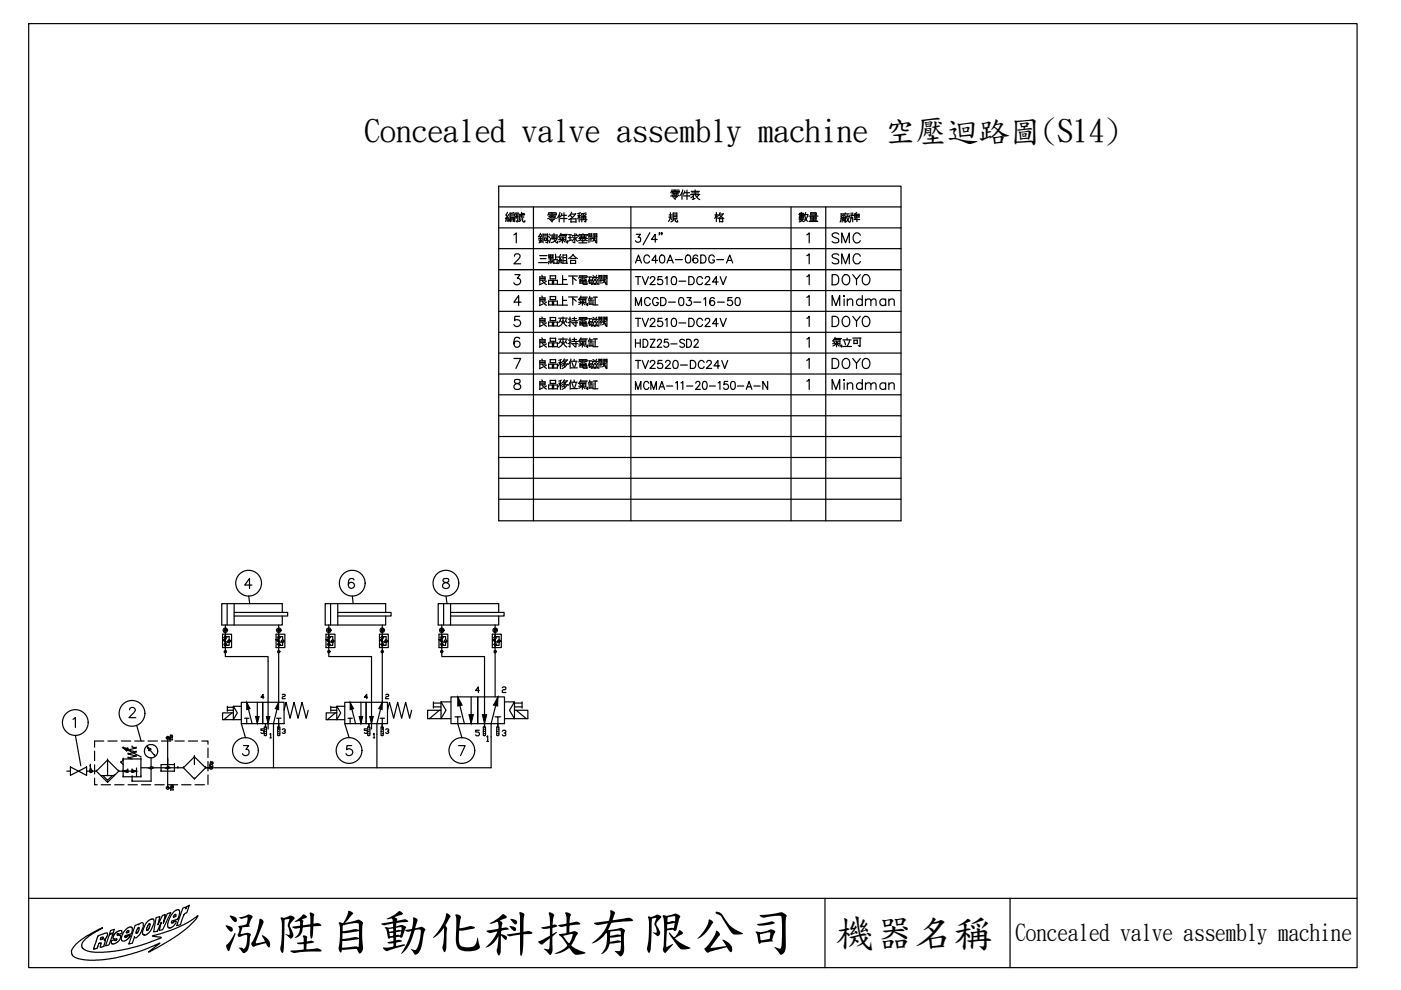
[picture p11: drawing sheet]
<svg xmlns="http://www.w3.org/2000/svg" width="297mm" height="210mm" viewBox="0 0 297 210" stroke-linecap="round" stroke-linejoin="round" font-family="sans-serif">
<defs><g id="words">
<text font-size="19.8" x="93.5" y="50.1">編號</text>
<g font-size="11.9">
<text x="165.8" y="51.2">數量</text>
<text x="172.2" y="50.8">廠牌</text>
</g>
<g font-size="11.1">
<text x="46.8" y="201.1">泓陞自動</text>
<text x="91.3" y="201.1">化科技有限公司</text>
</g>
<text font-size="9.7" x="137.9" y="48.7">規 格</text>
<g font-size="8.3">
<text x="177.2" y="200.3">機器</text>
<text x="193.8" y="200.3">名稱</text>
</g>
<g font-size="6.7">
<text x="77.3" y="29.9">Concealed valve assembly machine 空壓迴路 (S14)</text>
<text x="214.1" y="29.9">圖</text>
</g>
<g font-size="5.3">
<text x="175.7" y="52.6">SMC</text>
<text x="175.7" y="57.2">SMC</text>
<text x="175.7" y="61.7">DOYO</text>
<text x="175.7" y="66">Mindman</text>
<text x="175.7" y="70.6">DOYO</text>
<text x="175.7" y="79.4">DOYO</text>
<text x="175.7" y="84">Mindman</text>
</g>
<text font-size="5" x="215.3" y="199.2">Concealed valve assembly machine</text>
<g font-size="4.9">
<text x="133.7" y="57.2">AC40A-06DG-A</text>
<text x="133.7" y="61.7">TV2510-DC24V</text>
<text x="133.7" y="66">MCGD-03-16-50</text>
<text x="133.7" y="70.6">TV2510-DC24V</text>
<text x="133.7" y="79.4">TV2520-DC24V</text>
</g>
<g font-size="3.5">
<text x="54.3" y="149.2">4</text>
<text x="58.9" y="149.2">2</text>
<text x="76.2" y="149.2">4</text>
<text x="80.8" y="149.2">2</text>
<text x="54.3" y="156.6">5</text>
<text x="58.9" y="156.6">3</text>
<text x="76.2" y="156.6">5</text>
<text x="80.8" y="156.6">3</text>
</g>
</g></defs>
<path d="M6.1 5h281.6v200.2h-281.6z" fill="none" stroke="#000" stroke-width=".25"/>
<g fill="none" stroke="#000" stroke-width=".25">
<path d="M44.1 162.8h60M6.1 190.5h281.6M20.7 198.5l1.6-.6a.37 .37 0 0 1 .5 .2 .37 .37 0 0 1-.2 .5l-.5 .7 .2 .1-.2 1.1-.5 .3a.21 .21 0 0 1-.3 0 .21 .21 0 0 1 0-.3l.1-.6-.3 .1-.5 1-.4 .2a.21 .21 0 0 1-.4 0 .21 .21 0 0 1 .1-.3zM21.4 198.9v-.1a.24 .24 0 0 1 .4-.2 .24 .24 0 0 1 .1 .4l-.2 .2a.22 .22 0 0 1-.4 0 .22 .22 0 0 1 .1-.3zM23.2 198.2l.8-.3-.9 2.4-.7 .2zM23.4 197.3l.8-.3-.2 .8-.8 .2zM24.8 199.2h.1M24.9 198h.1M24.9 198a.36 .36 0 0 0 .2 .4 .36 .36 0 0 0 .4-.1l.1 .3-.1 .5-.7 .8-.7 .3-.4-.1-.1-.5 .3-.2a.27 .27 0 0 1 .3-.2 .27 .27 0 0 1 .3 .2l.3-.2M24.9 198h.1a.48 .48 0 0 0 .7 0 .48 .48 0 0 0 0-.7h-.3l-.8 .4-.6 .9a.39 .39 0 0 0 .1 .5 .39 .39 0 0 0 .5 0l.2 .1M26.7 197l.6-.4h.6l.2 .1-.1 .9a1.22 1.22 0 0 1-1.3 .7 .24 .24 0 0 0-.3 .2 .24 .24 0 0 0 .2 .3 .24 .24 0 0 0 .3-.2l.4-.2a.16 .16 0 0 1 .3 0 .16 .16 0 0 1-.1 .2l-.9 .8-.6 .1-.2-.1 .1-1.2zM26.9 197.5a.23 .23 0 0 1 .3-.2 .23 .23 0 0 1 .1 .4 .23 .23 0 0 1-.3 .1h-.2z"/>
<path d="M28.6 196.2l.8-.3v.2l.3-.3 .5-.2a1.39 1.39 0 0 1-.1 1.6l-.6 1.1-.6 .5h-.4v-.2l-.4 1.4-.8 .2zM29.2 196.7a.2 .2 0 0 1 .3 0 .2 .2 0 0 1 0 .3l-.3 .6a.21 .21 0 0 1-.2 .3 .21 .21 0 0 1-.2-.2zM31.4 195.3l.6-.4 .4-.1 .3 .3-.1 .7-.9 1.9-.8 .5-.4 .1-.3-.4 .1-.7 .4-1zM31.5 196a.21 .21 0 0 1 .4-.1 .21 .21 0 0 1-.1 .3l-.4 .9a.24 .24 0 0 1-.4 .1 .24 .24 0 0 1 .1-.4zM33.1 194.6l.8-.3-.4 1.8 .9-2 .6-.2-.4 1.9 .9-2.1 .7-.2-1.7 3.6-.7 .2 .4-1.7-.9 1.9-.7 .1zM36.7 193.4l.8-.5h.4l.2 .3-.4 1.6-1.3 .5a.26 .26 0 0 0-.1 .3 .26 .26 0 0 0 .3 .2 .26 .26 0 0 0 .2-.3h.1a.27 .27 0 0 1 .4-.1 .27 .27 0 0 1-.1 .4l-.6 .7-.4 .2h-.4l-.2-.2-.1-.7 .2-.5zM37.1 193.9a.23 .23 0 0 1 .2 .2 .23 .23 0 0 1-.2 .3l-.4 .1zM37.2 194.3h.1M38.8 192.5l.7-.2-.1 .4 .2-.4 .6-.4-.7 1.7a.9 .9 0 0 0-.7 .8l-.5 1.7-.8 .2zM174.9 190.5v14.7M214.2 190.5v14.7M16.1 200.2l2.2-1.7 3.4-1.8-2.2 1.3-1.7 1.4-.5 1.1 .3 .6 1.1 .6 1.4 .2 3-.1 3.9-.6 4-1.1 2.8-1.1 .4-.3-1.9-.3 2.4-.6 3-1.1 2.2-1.1 2.1-1.4-.6 .9-1.4 1.4-1.5 1.2-2.8 1.9-4.1 2.3 2.3-1.9-4.3 1.7-5.2 1.4-3.4 .5-3.1-.1-1.7-.4-.9-.6-.1-1z"/>
</g>
<!-- layer: CONNECTIONS -->
<g fill="none" stroke="#000" stroke-width=".25">
<circle cx="47.8" cy="133.6" r=".24"/>
<circle cx="47.8" cy="138.2" r=".22"/>
<circle cx="47.8" cy="133.6" r=".47"/>
<circle cx="59.1" cy="133.6" r=".24"/>
<circle cx="59.1" cy="138.2" r=".22"/>
<circle cx="59.1" cy="133.6" r=".47"/>
<circle cx="69.7" cy="133.6" r=".47"/>
<circle cx="69.7" cy="133.6" r=".25"/>
<circle cx="69.7" cy="138.2" r=".24"/>
<circle cx="81" cy="133.6" r=".24"/>
<circle cx="81" cy="138.2" r=".22"/>
<circle cx="81" cy="133.6" r=".47"/>
<circle cx="93.6" cy="133.6" r=".24"/>
<circle cx="93.7" cy="138.2" r=".22"/>
<circle cx="93.7" cy="133.6" r=".47"/>
<circle cx="105" cy="133.6" r=".46"/>
<circle cx="105" cy="138.2" r=".24"/>
<circle cx="105" cy="133.6" r=".24"/>
<circle cx="35.6" cy="156.4" r=".29"/>
<circle cx="19.3" cy="163.5" r=".3"/>
<circle cx="35.6" cy="167.1" r=".29"/>
<circle cx="44.8" cy="162.8" r=".3"/>
</g>
<!-- layer: 1 -->
<g fill="none" stroke="#000" stroke-width=".25">
<path d="M47.2 134.5h1.9v2.8h-1.9zM47.2 135.6l.5 .3-.5-.3 .5 .2v.1zM47.4 135.1a.98 .98 0 0 1 0 1.6M47.7 136.8l.1 .1zM47.8 136.8h.1M47.7 134.9l.1 .1zM47.7 135.9l-.5-.3 .5 .4 .1-.2-.6-.2 1.1 .6M47.8 132.5v6.7h9v14.2M47.8 135h.8v.7M47.9 136.8h.1M48.1 135.1a1.01 1.01 0 0 0 0 1.6M48.2 128v4.5"/>
<path d="M48.2 135.9l.4 .3 .4-.3M48.6 136.2v.6h-.8M49.6 129.9h11.4v.7h-11.4M49.6 128v4.5M58.5 134.5h1.9v2.8h-1.9zM58.5 135.6l.5 .3-.5-.3 .6 .2-.1 .1zM58.7 135.1a1.02 1.02 0 0 1 0 1.6M59 134.9h.2h-.2l.2 .1zM59 136.8l.2 .1zM59 135.9l-.5-.3 .5 .4 .1-.2-.6-.2 1.1 .6M59.1 136.8h.1M59.1 132.5v5.6"/>
<path d="M59.1 138.4v10.5l-1.1 4.5M59.1 135h.8v.7M59.2 136.8h.1M59.5 135.1a1.01 1.01 0 0 0 0 1.6M59.6 135.9l.3 .3 .4-.3M59.8 129.9v-1.9h-12.8v4.5h12.8v-1.9M59.9 136.2v.6h-.8M69.1 134.5h1.9v2.8h-1.9zM69.2 135.6l.4 .3-.4-.3 .5 .2-.1 .1zM69.4 135.1a1.02 1.02 0 0 1 0 1.6M69.6 134.9h.2v.1zM69.8 136.8h.1"/>
<path d="M69.7 134.9l.1 .1zM69.7 135.9l-.5-.3 .4 .4 .2-.2-.6-.2 1.1 .6M69.7 132.5v6.7h9.1v14.2M69.7 135h.9v.7M70.1 135.1a.97 .97 0 0 0-.1 1.6M70.1 128v4.5M70.2 135.9l.4 .3 .3-.3M70.6 136.2v.6h-.9M71.6 129.9h11.3v.7h-11.3M71.6 128v4.5M80.5 134.5h1.8v2.8h-1.8zM80.5 135.6l.4 .3-.4-.3 .5 .2-.1 .1z"/>
<path d="M80.7 135.1a.95 .95 0 0 1 0 1.6M81.1 136.8h.1M81 134.9l.1 .1zM81 135.9l-.5-.3 .4 .4 .2-.2-.6-.2 1.1 .6M81.1 135h.8v.7M81.1 132.5v5.6M81.1 138.4v10.5l-1.2 4.5M81.4 135.1a1.01 1.01 0 0 0 0 1.6M81.5 135.9l.4 .3 .3-.3M81.8 129.9v-1.9h-12.9v4.5h12.9v-1.9M81.9 136.2v.6h-.8M93.1 134.5h1.8v2.8h-1.8z"/>
<path d="M93.1 135.6l.4 .3-.4-.3 .5 .2-.1 .1zM93.3 135.1a.95 .95 0 0 1 0 1.6M93.6 134.9l.1 .1zM93.7 136.8h.1M93.6 135.9l-.5-.3 .4 .4 .2-.2-.6-.2 1.1 .6M93.7 132.5v6.7h9v14.9M93.7 135h.8v.7M93.8 136.8h.1M94 135.1a1.01 1.01 0 0 0 0 1.6M94.1 128v4.5M94.1 135.9l.4 .3 .4-.3M94.5 136.2v.6h-.8"/>
<path d="M95.5 129.9h11.4v.7h-11.4M95.5 128v4.5M104.4 134.5h1.9v2.8h-1.9zM104.4 135.6l.4 .3-.4-.3 .5 .2-.1 .1zM104.6 135.1a1.02 1.02 0 0 1 0 1.6M104.9 134.9h.2v.1zM104.9 134.9l.1 .1zM104.9 135.9l-.5-.3 .5 .4 .1-.2-.6-.2 1.1 .6M105 136.8h.1M105 135h.8v.7M105 132.5v5.6M105 138.4v9.4"/>
<path d="M105.1 136.8h.1M105.4 135.1a.97 .97 0 0 0-.1 1.6M105.4 135.9l.4 .3 .4-.3M105.7 129.9v-1.9h-12.8v4.5h12.8v-1.9M105.8 136.2v.6h-.8M20.1 159.3v2M22 157.1h-1.9v1.3M22.9 157.1h1.9M25.7 157.1h2M26.1 158.6l3.8 1.9M26.1 158.6h.1M26.1 158.6l.8 .6"/>
<path d="M26.1 158.6l1 .1M26.9 159.2h.1M27.1 158.7h.1M27.1 158.7l-.2 .5M27.2 159.9h.1M27.2 159h.1M27.2 159.9l1.7 .4M27.2 159l1.7 .4M28 158.4h.1M28 158.4l.9 .2M28.6 157.1h2M28.9 159.4h.1"/>
<path d="M28.9 158.6h.1M28.9 159.4l-1.7 .5M28.9 158.6l-1.7 .4M31.3 158.4h.1M31.3 158.4l.6 .5M31.3 158.4l.3 .7M31.3 158.4l1.5 1.8M31.4 157.1h2M31.6 159.1h.1M31.9 158.9h.1M31.9 158.9l-.3 .2M34.2 157.1h2"/>
<path d="M35.5 156.4h.1M35.5 156.4v10.7M36 156.6h.1M36 156.9h.1M36 156.6v.3M36 156.9h.6M36.1 156h.1M36.1 156.4h.1M36.1 156l-.1 .2M36.1 156h.3M36.1 156.4h.3M36.1 156.4l-.1 .2"/>
<path d="M36.4 156h.1M36.4 156.4h.1M36.4 156l.2 .2M36.6 156.2h.1M36.6 156.3h.1M36.6 156.9h.1M36.6 156.2v.1M36.6 156.3l-.2 .1M37.1 157.1h2M39.9 157.1h2M42.8 157.1h1.3v.7M44.1 158.6v2"/>
<path d="M48.2 149.7v1.1M48.2 150h1.3M48.2 150.6h1.3M49.2 151.1l-1.7 1.5M49.5 149.7v2.9h1.7M51.2 148.9h4.5v4.5h-4.5zM51.2 149.7h-1.7l.8 1.4-.8 1.5h-2.3v-1.5h2.3M51.8 152.3h.5v1.1M52.3 152.3h.5M52.3 148.9l1.2 4.5M54.6 148.9v4.5M55.7 148.9h4.5v4.5h-4.5z"/>
<path d="M58 155.7v7.1M58.7 152.3h.4v1.1M59.1 152.3h.5M60.2 150.6l.4-1.7 .9 3.4 .8-3.4 .9 3.4 .8-3.4 .9 3.4 .4-1.7M70.1 150h1.3M70.1 150.6h1.3M70.1 149.7v1.1M71.1 151.1l-1.7 1.5M71.4 149.7v2.9h1.7M73.1 148.9h4.5v4.5h-4.5zM73.1 149.7h-1.7l.8 1.4-.8 1.5h-2.2v-1.5h2.2M73.8 152.3h.4v1.1"/>
<path d="M74.2 152.3h.5M74.2 148.9l1.2 4.5M76.5 148.9v4.5M77.6 148.9h4.6v4.5h-4.6zM79.9 155.7v7.1M80.6 152.3h.5v1.1M81.1 152.3h.4M82.2 150.6l.4-1.7 .9 3.4 .8-3.4 .9 3.4 .8-3.4 .9 3.4 .4-1.7M91.9 148.8v1.3M91.9 149.1h1.6M91.9 149.9h1.6M93.2 150.6l-2.2 1.8"/>
<path d="M93.5 148.8v3.6h2.1M95.6 147.8h5.7v5.6h-5.7zM95.6 148.8h-2.1l1.1 1.8-1.1 1.8h-2.8v-1.8h2.8M96.5 152h.6v1.4M97.1 152h.5M97.1 147.8l1.4 5.6M99.9 147.8v5.6M101.3 147.8h5.7v5.6h-5.7zM102.5 154.1h.4v1.8l-.2 .1-.2-.1zM102.5 155.1h.2M102.7 154.6h.2M102.7 155.5h.2"/>
<path d="M105 152h.6v2.1M105.3 154.1h.5v1.8l-.2 .1-.3-.1zM105.3 155.1h.3M105.6 152h.6M105.6 147.8l-1.5 5.6v9.4M105.6 154.6h.2M105.6 155.5h.2M107 148.8h2.1l-1.1 1.8 1.1 1.8h2.8v-1.8h-2.8M109.1 148.8v3.6h-2.1M109.1 149.1h1.6M109.1 149.9h1.6M109.5 150.6l2.1 1.8"/>
<path d="M110.7 148.8v1.3M14.2 163.5h.7M14.9 162.6l1.8 .9-1.8 .9zM16.7 163.5l1.7-.9v1.8zM18.4 163.5h2M19 163.1h.3M19.2 162.2h.1M19.2 163.1h.1M19.2 162.2l-.2 .2M19.2 162.2v.9M19.3 163.1h.1M19.3 163.5h.1"/>
<path d="M20.1 165v1.4h.5M20.1 162.2v1.9M20.4 163.5h.1M20.4 163.5l2.4 2.4M21.4 164.4h2.8M21.4 166.4h2M21.8 164.4l1 1.1 1-1.1M22.8 165.9h.1M22.8 161.1h.1M22.8 164.4h.1M22.8 161.1l-2.4 2.4M22.8 161.1v3.3"/>
<path d="M22.8 161.1l2.4 2.4M24.2 164.4h.1M24.3 166.4h2M25.2 163.5h.9M25.2 163.5h.1M25.2 163.5l-2.4 2.4M25.6 161.6h.1M25.6 161.6l.5 .5M26.1 161.2h.1M26.1 164.7h.1M26.1 163.5h.1M26.1 160.9h.1"/>
<path d="M26.1 161.2l-.5 .4M26.1 160.9h3.8M26.1 163.5h2.8M26.1 164.7h3.8M26.1 163.5l1 .3M26.1 160.9v3.8M27.1 163.3h.1M27.1 163.8h.1M27.1 163.3l-1 .2M27.1 163.3v.5M27.2 160.7h.1M27.2 160.7l.8 .2"/>
<path d="M27.2 166.4h1.9M28 164.7h.1M28 163.8h.1M28 163.3h.1M28 165.6h.1M28 163.3v.5M28 164.7v.9M28 163.3l.9 .2M28.9 160.3h.1M28.9 160.3l-1.7 .4M28.9 163.5h.1M28.9 163h.1"/>
<path d="M28.9 163.5l-.9 .3M28.9 163v1.7M29.9 160.9h.1M29.9 162.8h7.8M29.9 164.7h.1M29.9 160.9v3.8M30 166.4h1.9M32 162.8h.1M32 162.8v2.9l-4-.1M32 160.7v2.1M32.2 162.8h.1M32.8 160.2h.1"/>
<path d="M32.8 166.4h2M34.1 163.5h.1M34.1 163.5h2.9M35.5 167.1h.1M35.5 161.3h.1M35.5 160.9h.1M35.7 166.4h2M35.8 162.8h.1M36.2 167.2h.1M36.2 167.5h.1M36.2 167.2v.3M36.2 167.5h.5"/>
<path d="M36.3 166.6h.1M36.3 167.1h.1M36.3 166.6l-.1 .2M36.3 166.6h.3M36.3 167.1h.3M36.3 167.1l-.1 .1M36.6 166.6h.1M36.6 167.1h.1M36.6 166.6l.1 .2M36.7 166.8h.1M36.7 166.9h.1M36.7 167.5h.1"/>
<path d="M36.7 166.8v.1M36.7 166.9l-.1 .2M37 162.1h.1M37 163.5h.1M37 162.1h-2.9v1.4M37 162.1v1.4M37.7 162.8h.1M37.7 162.8h1.2M38.5 166.4h2M38.9 162.8h.1M38.9 162.8l2.3 2.4M41.2 165.2h.1"/>
<path d="M41.2 160.5h.1M41.2 160.5l2.4 2.3M41.2 160.5v1.6M41.2 160.5l-2.3 2.3M41.3 166.4h2M42.6 162.8h.1M43.6 162.8h.1M43.6 162.8l-2.4 2.4M43.6 162.8h1.2M44.1 161.5v2M44.1 164.3v2M44.5 162.2h.1"/>
<path d="M44.5 162.5h.1M44.5 162.2v.3M44.5 162.5h.6M44.7 161.6h.1M44.7 162.1h.1M44.7 162.1h.2M44.7 161.6l-.2 .2M44.7 161.6h.2M44.7 162.1l-.2 .1M44.8 162.8h.1M44.9 161.6h.1M44.9 162.1h.1"/>
<path d="M44.9 161.6l.2 .2M45.1 161.8h.1M45.1 161.9h.1M45.1 162.5h.1M45.1 161.8v.1M45.1 161.9l-.2 .2"/>
<circle cx="47.8" cy="135" r=".09"/>
<circle cx="47.8" cy="135" r=".13"/>
<circle cx="47.8" cy="136.9" r=".12"/>
<circle cx="48.6" cy="135.9" r=".23"/>
<circle cx="59.1" cy="136.9" r=".12"/>
<circle cx="59.1" cy="135" r=".11"/>
<circle cx="59.9" cy="135.9" r=".24"/>
<circle cx="69.7" cy="135" r=".13"/>
<circle cx="69.7" cy="136.9" r=".08"/>
<circle cx="69.7" cy="136.8" r=".11"/>
<circle cx="70.5" cy="135.9" r=".24"/>
<circle cx="81" cy="136.8" r=".07"/>
<circle cx="81" cy="136.9" r=".12"/>
<circle cx="81" cy="135" r=".11"/>
<circle cx="81" cy="135" r=".09"/>
<circle cx="81.9" cy="135.9" r=".25"/>
<circle cx="93.6" cy="136.8" r=".07"/>
<circle cx="93.6" cy="136.9" r=".12"/>
<circle cx="93.6" cy="135" r=".11"/>
<circle cx="93.7" cy="135" r=".09"/>
<circle cx="94.5" cy="135.9" r=".25"/>
<circle cx="105" cy="136.9" r=".12"/>
<circle cx="105" cy="136.8" r=".07"/>
<circle cx="105" cy="134.9" r=".12"/>
<circle cx="105.8" cy="135.9" r=".24"/>
<circle cx="32" cy="159.3" r="1.41"/>
<circle cx="32" cy="162.8" r=".19"/>
<circle cx="35.6" cy="162.8" r=".19"/>
</g>
<g fill="#000" stroke="#000" stroke-width=".21">
<path d="M26.1 158.6l1 .1-.2 .5zM31.3 158.4l.6 .5-.3 .2zM52.3 148.9l.7 1.4-.7 .2zM54.2 151.9h.7l-.3 1.5zM56.5 151.9h.7l-.4 1.5zM59.1 148.9v1.6l-.7-.2zM74.2 148.9l.8 1.4-.8 .2zM76.1 151.9h.8l-.4 1.5zM78.4 151.9h.7l-.3 1.5zM81.1 148.9l-.1 1.6-.7-.2zM97.1 147.8l.9 1.7-.9 .2zM99.4 151.5h1l-.5 1.9z"/>
<path d="M102.3 151.5h.9l-.5 1.9zM105.6 147.8l-.1 1.9-.9-.2zM26.1 163.5l1-.2v.5zM28 163.3l.9 .2-.9 .3zM31.8 162.8h.4l-.3 .2zM31.9 162.7h.3l-.4 .1zM31.9 162.7h.3zM31.8 162.8l.4-.1v.1zM35.4 162.8h.4l-.4 .2zM35.4 163h.3zM35.4 162.8l.3-.1 .1 .1zM35.4 163l.4-.2-.1 .2z"/>
<path d="M31.9 163h.3zM31.9 163l.3-.2v.2z"/>
<path d="M35.4 162.7v.1l.3-.1zM35.4 162.7h.3z"/>
</g>
<g fill="none" stroke="#000" stroke-width=".25">
<path d="M105.7 39.5h85.3v70.9h-85.3zM105.7 52.7h85.3M105.7 48.3h85.3M105.7 43.9h85.3M109.2 58.2h1.1l-.6 .8a.71 .71 0 0 1 .5 1.2 .71 .71 0 0 1-1.2-.2M113.1 43.9v66.5M114.5 58.7h1.1M114.5 58.6v1.7M114.5 59.4h1.1M114.5 59.1h1.1M114.9 58.3l.2 .4M115 59.5l.9 .8"/>
<path d="M115.6 58.7v.8M115.9 59.6l-.5 .3M116.3 59.4v.9M116.3 59.5h.8M116.7 58.4v.7h1.1M116.7 58.5h1.1M116.7 59.1v.1M117.1 59.4v.9M117.4 59.5h.8M117.4 59.4v.9M117.8 58.4v.8M118.2 59.4v.9"/>
<path d="M118.4 50.8h1.4M118.6 50.3h1.4M118.7 49.9h1.4M118.8 46.3h1.4M118.9 49.7h1.4M119 45.6h1.1M119.1 55.8h1.2M119.2 50.8l.6 .5M119.3 58.4v1.9M119.3 59.3h.8M119.4 54.1h.7M119.4 55.3h.7"/>
<path d="M119.4 54.6h.7M119.6 45.1v2M119.6 50.4l-.2 .3M119.9 50.8l.4 .7v-.5M120 50.1v.7M120.1 54v1.8M120.5 49.8h.6M120.5 50.4h.6M120.6 58.5h1.8M120.8 49.8v1.2M120.9 45.6l.5 .5M121 55.2v.7"/>
<path d="M121 55.2h1M121 55.9h1M121 54.8h1M121.1 46.3v.8M121.1 47h1M121.1 46.4h1M121.1 45.4h.9M121.2 50.9l-.7 .2M121.2 45l-.7 .9M121.3 49.9h1.2M121.4 50.2l.2 .3M121.4 58.5v1.8"/>
<path d="M121.4 58.9l.8 .6M121.5 54l.9 .8M121.5 53.9l-1 .9M121.7 50.7l-.4 .4M121.9 49.5v2l-.5-.2M121.9 50.4l.6 .7M122 55.2v.7M122.1 45.2l-.8 1-.7 .4M122.1 46.3v.8M122.1 49.6l.2 .2M122.4 50.3l-.3 .3M122.5 45.7h.6"/>
<path d="M122.7 51.5h1.7M122.7 50.6h1.8M122.8 45.8l-.3 .6M122.8 45.3v1.7M122.8 58.5h1.6M122.8 45.8l.2 .4M122.8 49.8h1.8M122.8 58.7h1.7M122.9 50.3h1.4M122.9 49.7l-.3 .4M122.9 58.6l-.2 .4M122.9 50.1h1.3"/>
<path d="M123 59.7h1.3M123 58.9h.3M123 45.1l-.5 .2M123 46.6h1.4M123.1 51h1M123.2 45.4l.2 .2M123.2 50.5l-.5 .6M123.3 49.8v.8M123.3 45.8v1.2M123.3 45.9h.9M123.3 46.2h.9M123.3 59.2l-.4 .1"/>
<path d="M123.6 50.7v.7M123.6 58.5v1.6M123.6 49.5v.2M123.6 45.3l.2 .3M123.7 45.7v.8M123.8 59.2l.5 .1M123.9 50.5l.6 .6M123.9 49.8v.8M124.2 45.8v1.2h-.3M124.2 58.9l-.4 .1M124.2 45.1l-1 .2M124.3 45.4l-.4 .3"/>
<path d="M124.5 58.6l-.1 .3M124.7 49.7l-.3 .4M124.8 58.7h.7M124.9 49.5v1.9M124.9 49.6h.6M124.9 50.1h.6M124.9 49.8h.6M125.1 58.7l-.4 1.1M125.3 50.5v.7M125.4 50.2l-.3 .5M125.5 49.5v.6M125.5 59.3l.3 .4"/>
<path d="M125.5 58.9h1.2M125.7 50.2l.2 .6 .4 .3v-.2M125.7 58.4l.3 .2M125.8 58.8l-.3 .6M125.9 60l.2 .3 .6-.1M125.9 49.6h.6M125.9 50.1h.6M125.9 49.8h.6M125.9 50.3l.2 .1M125.9 49.5v.6M126.1 59.3l-.7 1M126.1 50.6l-.5 .5"/>
<path d="M126.2 59.3l.3 .4M126.3 50.5l-.9 .1M126.5 58.8l-.2 .5M126.5 49.5v2l-.3-.2M126.5 58.4l-.2 .3M126.6 60l.2 .3M126.7 59.3l-.6 1M127 58.3v2M127 58.4h.6M127 58.9h.6M127 58.7h.6M127.4 59.4v.7"/>
<path d="M127.5 59l-.3 .5M127.6 58.3v.6M127.8 59.1l.2 .5 .4 .4M128 58.4h.7M128 58.9h.7M128 58.7h.7M128 59.1l.3 .1M128 58.3v.6M128.2 59.4l-.5 .6M128.4 59.3l-.9 .2M128.4 59.7v.3M128.7 58.3v2.1l-.4-.2"/>
<path d="M133.8 43.9v66.5M167.7 43.9v66.5M171.1 58.6l.5-.4v2.2M171.1 54.2l.5-.4v2.1M175.1 43.9v66.5M191 57.2h-85.3h85.3M105.7 70.5h85.3M105.7 66h85.3M105.7 61.6h85.3M105.7 79.3h85.3M105.7 74.9h85.3M109 76h1.4l-1 2.1"/>
<path d="M110.2 67.1h-1l-.1 .9a.75 .75 0 0 1 1.1 0 .75 .75 0 0 1-.2 1.1 .75 .75 0 0 1-1-.3M110.2 71.8a.61 .61 0 0 0-.6-.3 .61 .61 0 0 0-.5 .4 1.24 1.24 0 0 0 .4 1.7 .67 .67 0 0 0 .8-.6 .67 .67 0 0 0-.6-.7 .67 .67 0 0 0-.7 .6M110.5 64.1h-1.5l1-1.4v2.1M114.5 63.2h1.1M114.5 63.1v1.6M114.5 63.8h1.1M114.5 63.5h1.1M114.5 67.6h1.1M114.5 67.5v1.7M114.5 68.3h1.1M114.5 67.9h1.1M114.5 72h1.1"/>
<path d="M114.5 71.9v1.7M114.5 72.7h1.1M114.5 72.3h1.1M114.5 76.5h1.1v.7M114.5 76.4v1.7M114.5 77.2h1.1M114.5 76.8h1.1M114.9 62.8l.2 .4M114.9 67.2l.2 .4M114.9 71.6l.2 .4M114.9 76.1l.2 .4M115 63.9l.9 .8"/>
<path d="M115 68.3l.9 .9M115 72.7l.9 .9M115 77.3l.9 .8M115.1 60l-.7 .4M115.1 64.4l-.7 .4M115.1 68.9l-.7 .3M115.1 73.3l-.7 .3M115.1 77.8l-.7 .4M115.6 63.1v.8M115.6 67.5v.8M115.6 72v.7M115.9 64.1l-.5 .3"/>
<path d="M115.9 68.5l-.5 .3M115.9 72.9l-.5 .3M115.9 77.4l-.5 .3M116.3 60.3h.8M116.3 63.8v.9M116.3 63.9h.8M116.3 64.7h.8M116.3 68.3v.8h.8v-.8M116.3 68.3h.8M116.3 72.7v.8M116.3 72.7h.8M116.3 73.5h.8"/>
<path d="M116.3 77.2v.9M116.3 77.2h.8M116.3 78h.8M116.7 62.8v.7h1.1M116.7 62.9h1.1M116.7 67.3v.7h1.1M116.7 67.3h1.1M116.7 71.7v.7h1.1M116.7 71.7h1.1M116.7 76.2v.7h1.1v-.7M116.7 76.3h1.1M116.7 63.5v.1"/>
<path d="M116.7 68h.1M116.7 72.4h.1M116.7 76.9h.1M117.1 63.8v.9M117.1 72.7v.8M117.1 77.2v.9M117.4 60.3h.8M117.4 64.7h.8M117.4 63.9h.8M117.4 63.8v.9M117.4 68.3v.8h.8v-.8M117.4 68.3h.8"/>
<path d="M117.4 73.5h.8M117.4 72.7h.8M117.4 72.7v.8M117.4 78h.8M117.4 77.2h.8M117.4 77.2v.9M117.8 62.8v.8M117.8 67.3v.7M117.8 71.7v.7M118.2 63.8v.9M118.2 72.7v.8M118.2 77.2v.9"/>
<path d="M118.4 60.3h1.9M118.4 64.7h1.9M118.4 67.5h1.9M118.4 71.9h1.9M118.5 76.8h.6M118.8 76.3v1.9M118.8 68l.3 .3M118.8 72.4l.3 .3M118.8 67.6l-.4 .8M118.8 72.1l-.4 .7M119 76.2l-.6 .2M119 77.4l-.3-.5-.3 .7"/>
<path d="M119.3 62.8v1.9M119.3 63.7h.8M119.3 68.1l.4 .6 .5 .4M119.3 72.6l.4 .6 .5 .4M119.4 68a1.33 1.33 0 0 1-1 1.2M119.4 67.2v.8M119.4 71.6v.1a1.6 1.6 0 0 1-1 2M119.5 76.6l.3 .2M119.5 77.4l.3 .4M119.6 76.3h.7M119.7 76.1l-.5 .6M119.7 77.2h.6"/>
<path d="M119.9 77l-.8 .7M119.9 68l.3 .4M119.9 72.4l.3 .4M120 67.7l-.4 .6M120 72.1l-.4 .6M120.3 76.3l-.5 .5-.6 .4M120.3 77.1l-.5 .6-.6 .4M120.5 67.7h.6M120.5 72.1h.6M120.6 63h1.8M120.8 67.2v2l-.2-.2M120.8 71.6v2l-.2-.2"/>
<path d="M120.9 76.7v1.4M121 78h1.4M121.1 76.1l-.6 1.1M121.1 68.1l-.6 .3M121.1 72.5l-.6 .4M121.1 68.4h1.4M121.1 72.9h1.4M121.1 76.6h1.3M121.2 68h1.3M121.2 72.4h1.3M121.3 76.9l.2 .8M121.4 67.5h.8"/>
<path d="M121.4 72h.8M121.4 63v1.7M121.4 68.6l.3 .2M121.4 73l.3 .3M121.4 63.3l.8 .6M121.7 76.2v.4M121.8 67.2v.8M121.8 71.6v.8M122.1 68.1v1.1l-.3-.1M122.1 72.5v1.1l-.3-.1M122.2 76.7l-.4 1.2M122.7 64.5l.7-.4 .6 .5"/>
<path d="M122.7 73.4l.7-.5 .6 .6M122.7 64.1h1.3M122.7 73h1.3M122.8 67.3h1.6M122.8 76.3h1.6M122.8 63.5h1.4M122.8 67.6h1.7M122.8 72.4h1.4M122.8 76.5h1.7M122.9 67.5l-.2 .4M122.9 76.4l-.2 .4M122.9 63.7l.3 .3"/>
<path d="M122.9 72.5l.3 .3M123 60.1v-.6h1.3v.6M123 60h1.3M123 63.2h1.4M123 68.9v-.6h1.3v.6M123 68.9h1.3M123 68.6h1.3M123 72.1h1.4M123 77.3h1.3M123 77.8h1.3M123 77.5h1.3M123 77.2v.7"/>
<path d="M123 67.7l.3 .1M123 76.6l.3 .1M123.1 63h1.4M123.1 71.9h1.4M123.2 62.8l-.6 .7M123.2 71.6l-.6 .8M123.3 68l-.4 .1M123.3 76.9l-.4 .2M123.5 63.6v1.1M123.5 72.4v1.2M123.6 67.3v1.7M123.6 76.3v1.6"/>
<path d="M123.6 60.1l.2 .2M123.6 68.9l.2 .2M123.6 77.8l.2 .3M123.8 68l.5 .1M123.8 76.9l.5 .2M123.9 63.7l-.3 .3M123.9 72.5l-.3 .3M124.2 63.4v1l.4 .4v-.5M124.2 72.2v1l.4 .4v-.4M124.2 67.7l-.4 .2M124.2 76.6l-.4 .2M124.3 77.2v.7"/>
<path d="M124.5 60v.3h-.7M124.5 68.9v.2h-.7M124.5 77.8v.3h-.7M124.5 67.5l-.1 .2M124.5 76.4l-.1 .3M124.7 63.6h1.1M124.7 72.5h1.1M124.8 67.6h.7M124.8 76.5h.7M124.9 64.5h.8M124.9 73.3h.8M124.9 63.9v.7"/>
<path d="M124.9 72.8v.6M125 60v-.6h.3v.6l-.3 .1M125 68.9v-.7h.3v.7h-.3M125 77.8v-.7h.3v.7l-.3 .1M125 63.2h.7M125 72.1h.7M125 62.8l-.3 .6M125 71.7l-.3 .6M125.1 67.6l-.4 1M125.1 76.5l-.4 1.1M125.3 63.2v1.3M125.3 72v1.3"/>
<path d="M125.3 60v.1M125.3 68.9h.1M125.3 77.8v.1M125.5 68.2l.3 .4M125.5 67.7h1.2M125.5 76.6h1.2M125.7 64.7h1.1M125.7 73.5h1.1M125.7 63.9v.7M125.7 72.8v.6M125.7 67.3l.3 .2M125.7 76.2l.3 .2"/>
<path d="M125.8 67.7l-.3 .5M125.8 76.6l-.3 .5 .3 .4M125.8 63h.8M125.8 71.9h.8M125.9 68.8l.2 .4M125.9 77.7l.2 .4M126 60.2l-.6 .1M126 69l-.6 .1M126 77.9l-.6 .2M126.1 68.1l-.7 1M126.1 77l-.7 1.1M126.2 63v1.7"/>
<path d="M126.2 71.9v1.6M126.2 68.2l.3 .4M126.2 77.1l.3 .4M126.5 67.7l-.2 .5M126.5 76.6l-.2 .5M126.5 67.2l-.2 .3M126.5 76.2l-.2 .3M126.6 68.8l.2 .4M126.6 77.7l.2 .4M126.7 69l-.6 .1M126.7 77.9l-.6 .2M126.7 68.1l-.6 1"/>
<path d="M126.7 77l-.6 1.1M127 67.2v1.9M127 76.1v2M127 67.3h.6M127 67.8h.6M127 67.5h.6M127 76.2h.6M127 76.5h.6M127.4 68.2v.7M127.4 77.1v.8M127.5 67.9l-.3 .5M127.5 76.8l-.3 .5"/>
<path d="M127.6 67.2v.5M127.6 76.1v.6h-.6M127.8 67.9l.2 .6 .4 .3M127.8 76.9l.2 .5 .4 .4M128 67.2v.5M128 76.1v.6h.7M128 67.3h.7M128 67.8h.7M128 67.5h.7M128 68l.3 .1M128 76.2h.7M128 76.5h.7"/>
<path d="M128 76.9l.3 .1M128.2 68.3l-.5 .5M128.2 77.2l-.5 .6M128.4 68.6v.3M128.4 77.5v.3M128.4 68.2l-.9 .1M128.4 77.1l-.9 .1M128.7 67.2v2l-.4-.2M128.7 76.1v2.1l-.4-.3M134.7 71.9v1.7M134.7 72.7h1M135.7 71.9v1.7"/>
<path d="M136.3 71.9a.87 .87 0 0 1 1.1 .9 .87 .87 0 0 1-1.1 .8zM137.9 71.9h1l-1 1.7h1M139.4 72.3l.1-.3 .5-.1 .2 .5-.9 1.2h1M141.6 71.9h-.7l-.1 .8a.57 .57 0 0 1 .9 0 .57 .57 0 0 1-.1 .8 .57 .57 0 0 1-.9-.2M142.2 72.9h1.3M145.1 72.2a.55 .55 0 0 0-.5-.3 .55 .55 0 0 0-.5 .4l.2 .3 .8 .4v.4a.62 .62 0 0 1-1 0M145.6 71.9a.87 .87 0 0 1 1 .9 .87 .87 0 0 1-1 .8zM147.2 72.3l.1-.3 .5-.1 .2 .5-.9 1.2h1M171.1 63l.5-.3v2.1M171.1 67.5l.5-.4v2.1M171.1 71.9l.5-.4v2.1M171.1 76.4l.5-.4v2.1"/>
<path d="M176.6 72.9h1.3M176.8 72.5l.3 .2M177.3 72.9l-.7 .5M177.3 72.8l.6 .6M177.4 72.4v1.1M177.7 72.5l-.2 .2M178 72.9l.4 .7M178.1 72.2v.7M178.5 73.1v.5M179 72.3l.3 .8M180.1 72.2l-.5 1.2M181 72.1v.8"/>
<path d="M181 72.8h.8M181.8 72.1v.8M182.4 71.7v1.8l-.4-.2M105.7 92.6h85.3M105.7 88.2h85.3M105.7 83.7h85.3M105.7 97h85.3M109.2 80.5a.45 .45 0 0 0 .2 .8 .77 .77 0 0 1 .8 .3 .77 .77 0 0 1 0 .9 .88 .88 0 0 1-1.2-.4 1.04 1.04 0 0 1 1.2-.9l.1-.5a.8 .8 0 0 0-1.1-.2zM114.5 81l1.1-.1v.7M114.5 80.9v1.6M114.5 81.6h1.1M114.5 81.3h1.1"/>
<path d="M114.9 80.5l.2 .5M115 81.7l.9 .8M115.1 82.2l-.7 .4M115.9 81.8l-.5 .3M116.3 81.6v.9M116.3 81.6h.8M116.3 82.4h.8M116.7 80.6v.7h1.1M116.7 80.7h1.1M116.7 81.3h.1M117.1 81.6v.9M117.4 82.4h.8"/>
<path d="M117.4 81.6h.8M117.4 81.6v.9M117.8 80.6v.7M118.2 81.6v.9M118.5 81.3h.6M118.8 80.8v1.8M119 80.6l-.6 .2M119 81.8l-.3-.5-.3 .7M119.5 81l.3 .3M119.5 81.8l.3 .4M119.6 80.8h.7M119.7 80.5l-.5 .6"/>
<path d="M119.7 81.6h.6M119.9 81.4l-.8 .7M120.3 80.7l-.5 .5-.6 .4M120.3 81.5l-.5 .6-.6 .4M120.9 81.1v1.4M121 82.4h1.4M121.1 80.6l-.6 1.1M121.1 81h1.3M121.3 81.3l.2 .8M121.7 80.6v.4M122.2 81.1l-.4 1.2M122.7 81.9h1.3"/>
<path d="M122.8 81.3h1.4M122.9 81.5l.3 .3M123 81h1.4M123.1 80.8h1.4M123.2 80.5l-.6 .8M123.4 81.8l-.7 .5M123.4 81.9l.6 .5M123.5 81.3v1.2M123.9 81.5l-.3 .3M124.2 81.2v.9l.4 .5v-.5M124.7 81.4h1.1M124.9 82.3h.8"/>
<path d="M124.9 81.7v.7M125 81h.7M125 80.6l-.3 .6M125.3 81v1.3M125.7 82.4h1.1M125.7 81.7v.7M125.8 80.8h.8M126.2 80.8v1.6M134.7 82.6v-1.7l.6 1.7 .6-1.7v1.7M137.6 81.3a.57 .57 0 0 0-.7-.4 .57 .57 0 0 0-.4 .6v.4a.56 .56 0 0 0 .4 .7 .56 .56 0 0 0 .7-.5M138 82.6v-1.7l.6 1.7 .6-1.7v1.7M139.7 82.6l.6-1.7 .6 1.7"/>
<path d="M140 82h.7M141.3 81.8h1.3M143.2 81.2l.4-.3v1.7M144.4 81.2l.4-.3v1.7M145.6 81.8h1.3M147.5 81.3l.3-.4h.3l.3 .3-.2 .6-.7 .8h1M149.1 81a.47 .47 0 0 1 .7 .2l.1 .4a.76 .76 0 0 1-.6 1 1.17 1.17 0 0 1-.2-1.6zM150.4 81.8h1.3M152.3 81.2l.3-.3v1.7M154.3 80.9h-.7l-.1 .7a.56 .56 0 0 1 .8-.1 .56 .56 0 0 1 0 .9 .56 .56 0 0 1-.9-.2M155.1 81a.51 .51 0 0 1 .8 .2v.4a.7 .7 0 0 1-.6 1 1.13 1.13 0 0 1-.2-1.6zM156.4 81.8h1.3"/>
<path d="M158.2 82.6l.6-1.7 .6 1.7M158.4 82h.8M159.8 81.8h1.3M162.8 80.9v1.7l-1.1-1.7v1.7M171.1 80.8l.5-.4v2.2M105.7 101.4h85.3M105.7 105.8h85.3M53.4 124.1h-1.5l1-1.4v2.1M75 123a.62 .62 0 0 0-.8-.3 1.65 1.65 0 0 0 0 1.9 .66 .66 0 0 0 .9-.2 .66 .66 0 0 0-.4-.9 .66 .66 0 0 0-.8 .6M94.1 122.7l-.2 .5 .4 .3a.75 .75 0 0 1 .8 .3 .75 .75 0 0 1 0 .8 .83 .83 0 0 1-1.3-.3 .79 .79 0 0 1 1.1-.8 .45 .45 0 0 0 .2-.8zM15.5 152.5l.5-.4v2.1M27.5 150.5v-.3l.3-.2 .7 .1a.46 .46 0 0 1 .1 .7l-1.3 1.4h1.5"/>
<path d="M51.6 158.1h1.1l-.6 .8a.68 .68 0 0 1 .7 .8 .68 .68 0 0 1-.9 .5l-.4-.2-.1-.2M74.6 158.1h-1l-.1 .9a.75 .75 0 0 1 1.1 0 .75 .75 0 0 1-.2 1.1 .75 .75 0 0 1-1.1-.3M97.2 158.1h1.4l-1 2.1"/>
</g>
<g fill="none" stroke="#000" stroke-width=".25">
<path d="M52.7 126.4l.2 1.6M74.7 126.4l.2 1.6M94.6 126.4l.2 1.6M16 155.9l1.1 6.5M29 153.8l.9 3.3M51.2 153.4l.9 3M73.1 153.4l.9 3M97.1 153.4l.8 3"/>
<circle cx="52.7" cy="123.6" r="2.73"/>
<circle cx="74.7" cy="123.6" r="2.73"/>
<circle cx="94.5" cy="123.6" r="2.73"/>
<circle cx="16" cy="153.2" r="2.73"/>
<circle cx="28" cy="151.2" r="2.73"/>
<circle cx="52" cy="159.1" r="2.73"/>
<circle cx="74" cy="159.1" r="2.73"/>
<circle cx="97.9" cy="159.1" r="2.73"/>
</g>
<!-- layer: TEXT -->
<path d="M101.6 146.4h-.8l.6-.8v1.2M101.6 154.8h-.8v.4h.6l.2 .2v.4l-.2 .2h-.4l-.2-.2M103.2 156.2l.2-.2v1.2M103.2 157.2h.4M106.5 145.8l.2-.2h.4l.2 .2-.2 .4-.6 .2v.4h.8M106.5 155l.2-.2h.4l.2 .4-.4 .2M107.1 155.4l.2 .2-.2 .4h-.4l-.2-.2" fill="none" stroke="#000" stroke-width=".25"/>
<use href="#words"/>
</svg>
